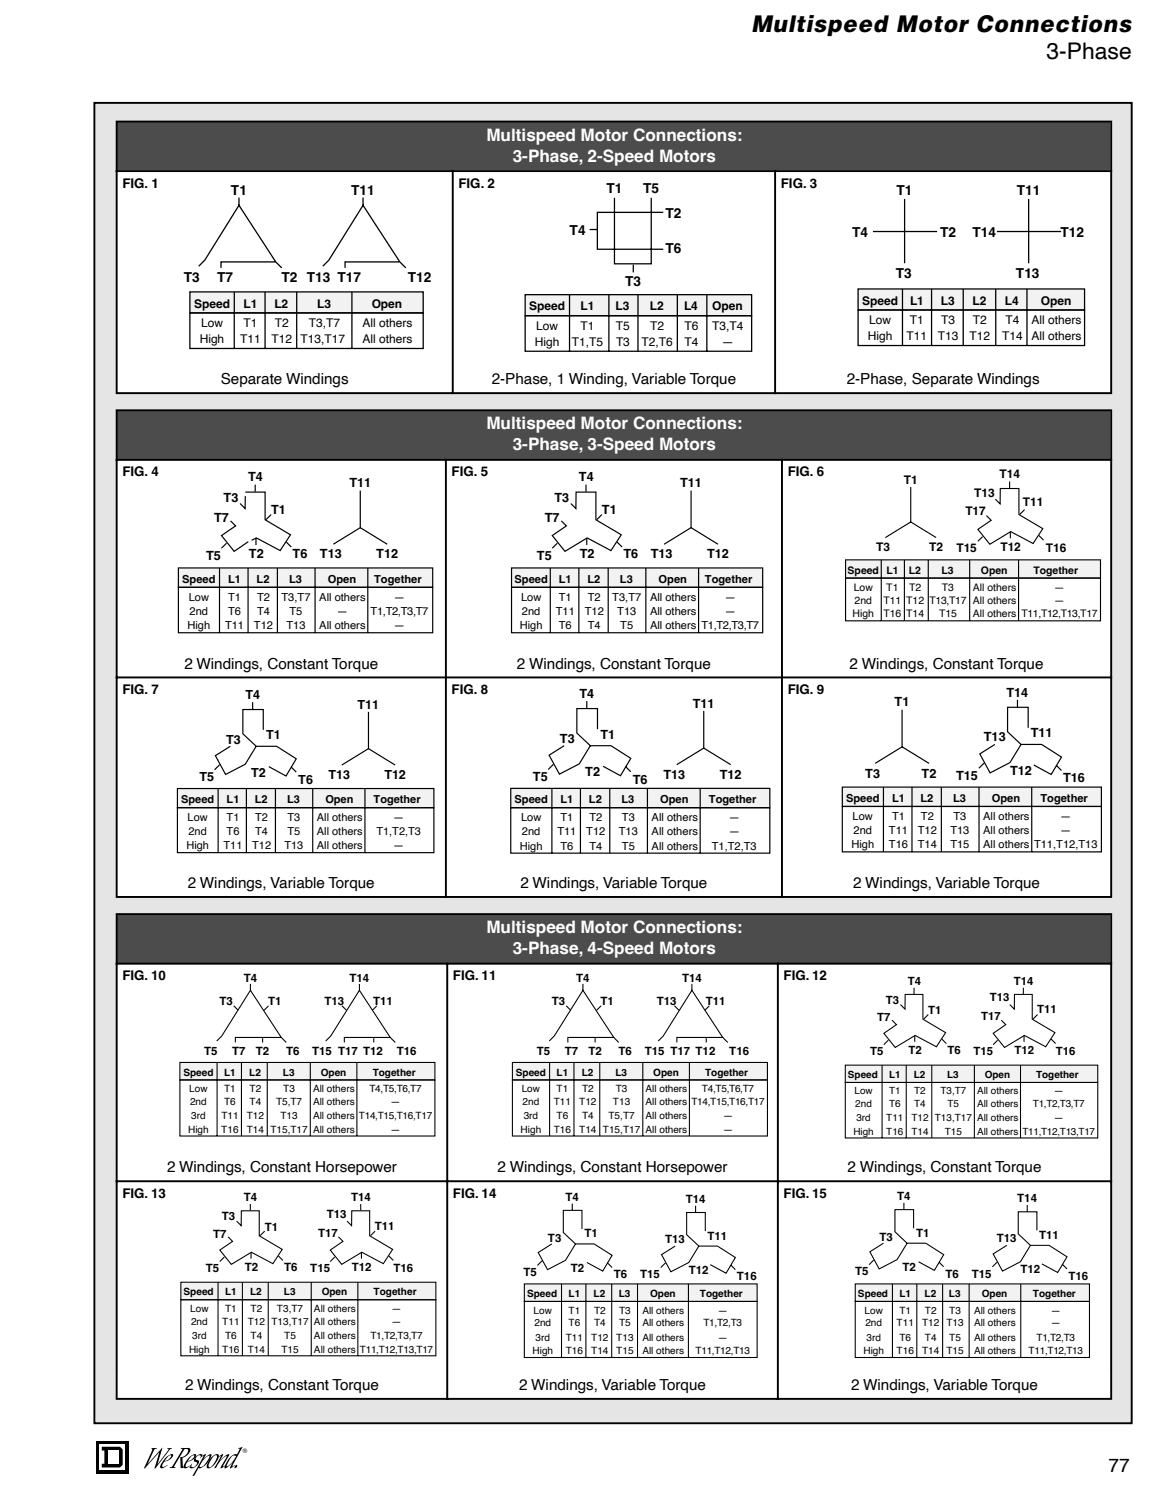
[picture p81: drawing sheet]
<svg xmlns="http://www.w3.org/2000/svg" width="216mm" height="279mm" viewBox="0 0 216 279" stroke-linecap="round" stroke-linejoin="round" font-family="sans-serif">
<defs><g id="words">
<text font-size="4.3" x="139.1" y="6">Multispeed Motor Connections</text>
<text font-size="4.2" x="193.8" y="10.9">3-Phase</text>
<text font-size="3.5" x="205.3" y="272.6">77</text>
<g font-size="3.2" fill="#fff">
<text x="90.1" y="26">Multispeed Motor Connections:</text>
<text x="94.9" y="29.9">3-Phase, 2-Speed Motors</text>
<text x="90.1" y="79.5">Multispeed Motor Connections:</text>
<text x="94.9" y="83.4">3-Phase, 3-Speed Motors</text>
<text x="90.1" y="172.8">Multispeed Motor Connections:</text>
<text x="94.9" y="176.7">3-Phase, 4-Speed Motors</text>
</g>
<g font-size="2.8">
<text x="40.9" y="71.1">Separate Windings</text>
<text x="91" y="71.1">2-Phase, 1 Winding, Variable Torque</text>
<text x="156.8" y="71.1">2-Phase, Separate Windings</text>
<text x="34.1" y="123.8">2 Windings, Constant Torque</text>
<text x="95.7" y="123.8">2 Windings, Constant Torque</text>
<text x="157.3" y="123.8">2 Windings, Constant Torque</text>
<text x="34.8" y="164.4">2 Windings, Variable Torque</text>
<text x="96.4" y="164.4">2 Windings, Variable Torque</text>
<text x="158" y="164.4">2 Windings, Variable Torque</text>
<text x="30.9" y="217.1">2 Windings, Constant Horsepower</text>
<text x="92.1" y="217.1">2 Windings, Constant Horsepower</text>
<text x="156.9" y="217.1">2 Windings, Constant Torque</text>
<text x="34.3" y="257.4">2 Windings, Constant Torque</text>
<text x="96.1" y="257.4">2 Windings, Variable Torque</text>
<text x="157.6" y="257.4">2 Windings, Variable Torque</text>
</g>
<g font-size="2.5">
<text x="22.7" y="34.7">FIG. 1</text>
<text x="84.9" y="34.7">FIG. 2</text>
<text x="112.3" y="35.8">T1</text>
<text x="119.1" y="35.8">T5</text>
<text x="144.6" y="34.7">FIG. 3</text>
<text x="42.8" y="36.1">T1</text>
<text x="65" y="36.1">T11</text>
<text x="123.2" y="40.4">T2</text>
<text x="166" y="36.2">T1</text>
<text x="188.3" y="36.2">T11</text>
<text x="105.5" y="43.6">T4</text>
<text x="123.2" y="46.8">T6</text>
<text x="157.8" y="43.8">T4</text>
<text x="174.1" y="44">T2</text>
<text x="180" y="43.8">T14</text>
<text x="196.4" y="44">T12</text>
<text x="34.1" y="52.3">T3</text>
<text x="40.2" y="52.3">T7</text>
<text x="52.1" y="52.3">T2 T13 T17</text>
<text x="75.5" y="52.3">T12</text>
<text x="115.8" y="53">T3</text>
<text x="165.9" y="51.4">T3</text>
<text x="188.1" y="51.4">T13</text>
<text x="22.7" y="88.2">FIG. 4</text>
<text x="83.6" y="88.2">FIG. 5</text>
<text x="145.8" y="88.2">FIG. 6</text>
<text x="22.7" y="128.5">FIG. 7</text>
<text x="83.6" y="128.5">FIG. 8</text>
<text x="145.8" y="128.5">FIG. 9</text>
<text x="22.7" y="181.5">FIG. 10</text>
<text x="83.9" y="181.5">FIG. 11</text>
<text x="145.1" y="181.5">FIG. 12</text>
<text x="22.7" y="221.8">FIG. 13</text>
<text x="83.9" y="221.8">FIG. 14</text>
<text x="145.1" y="221.8">FIG. 15</text>
</g>
<g font-size="2.3">
<text x="46" y="89.1">T4</text>
<text x="107.2" y="89.1">T4</text>
<text x="41.4" y="93">T3</text>
<text x="50.2" y="95.2">T1</text>
<text x="64.7" y="90.2">T11</text>
<text x="102.6" y="93">T3</text>
<text x="111.5" y="95.2">T1</text>
<text x="125.9" y="90.2">T11</text>
<text x="39.6" y="96.7">T7</text>
<text x="100.9" y="96.7">T7</text>
<text x="38.2" y="103.7">T5</text>
<text x="46.1" y="103.4">T2</text>
<text x="54.2" y="103.4">T6</text>
<text x="59.3" y="103.4">T13</text>
<text x="69.7" y="103.4">T12</text>
<text x="99.4" y="103.7">T5</text>
<text x="107.3" y="103.4">T2</text>
<text x="115.4" y="103.4">T6</text>
<text x="120.5" y="103.4">T13</text>
<text x="130.9" y="103.4">T12</text>
<text x="45.4" y="129.4">T4</text>
<text x="66.2" y="131.2">T11</text>
<text x="107.3" y="129.2">T4</text>
<text x="128.3" y="131">T11</text>
<text x="165.7" y="130.8">T1</text>
<text x="186.4" y="129">T14</text>
<text x="41.9" y="137.7">T3</text>
<text x="49.3" y="136.9">T1</text>
<text x="103.7" y="137.6">T3</text>
<text x="111.2" y="136.7">T1</text>
<text x="182.2" y="137.2">T13</text>
<text x="190.8" y="136.5">T11</text>
<text x="46.5" y="143.8">T2</text>
<text x="108.4" y="143.8">T2</text>
<text x="160.2" y="144">T3</text>
<text x="170.6" y="144">T2</text>
<text x="187" y="143.5">T12</text>
<text x="36.9" y="144.7">T5</text>
<text x="55.2" y="145.1">T6</text>
<text x="60.8" y="144.3">T13</text>
<text x="71.2" y="144.3">T12</text>
<text x="98.7" y="144.6">T5</text>
<text x="117.2" y="145.1">T6</text>
<text x="122.8" y="144.2">T13</text>
<text x="133.3" y="144.2">T12</text>
<text x="177" y="144.4">T15</text>
<text x="196.9" y="144.9">T16</text>
</g>
<g font-size="2.2">
<text x="35.9" y="57">Speed</text>
<text x="45.1" y="57">L1</text>
<text x="50.8" y="57">L2</text>
<text x="58.7" y="57">L3</text>
<text x="68.8" y="57">Open</text>
<text x="98" y="57.5">Speed</text>
<text x="107.5" y="57.5">L1</text>
<text x="114" y="57.5">L3</text>
<text x="120.3" y="57.5">L2</text>
<text x="126.7" y="57.5">L4</text>
<text x="131.8" y="57.5">Open</text>
<text x="159.7" y="56.4">Speed</text>
<text x="168.5" y="56.4">L1</text>
<text x="174.2" y="56.4">L3</text>
<text x="180.1" y="56.4">L2</text>
<text x="186.1" y="56.4">L4</text>
<text x="192.7" y="56.4">Open</text>
<text x="37" y="63.5">High</text>
<text x="37.2" y="60.6">Low</text>
<text x="44.5" y="63.5">T11</text>
<text x="45.1" y="60.6">T1</text>
<text x="50.3" y="63.5">T12</text>
<text x="50.9" y="60.6">T2</text>
<text x="55.7" y="63.5">T13,T17</text>
<text x="57.2" y="60.6">T3,T7</text>
<text x="67.1" y="60.6">All others</text>
<text x="67.1" y="63.5">All others</text>
<text x="99.1" y="64">High</text>
<text x="99.3" y="61.1">Low</text>
<text x="105.9" y="64">T1,T5</text>
<text x="107.5" y="61.1">T1</text>
<text x="114.1" y="61.1">T5</text>
<text x="114.1" y="64">T3</text>
<text x="118.8" y="64">T2,T6</text>
<text x="120.4" y="61.1">T2</text>
<text x="126.7" y="61.1">T6</text>
<text x="126.7" y="64">T4</text>
<text x="131.9" y="61.1">T3,T4</text>
<text x="133.7" y="64">—</text>
<text x="160.7" y="62.9">High</text>
<text x="160.9" y="60.1">Low</text>
<text x="167.9" y="62.9">T11</text>
<text x="168.5" y="60.1">T1</text>
<text x="173.7" y="62.9">T13</text>
<text x="174.3" y="60.1">T3</text>
<text x="179.5" y="62.9">T12</text>
<text x="180.1" y="60.1">T2</text>
<text x="185.5" y="62.9">T14</text>
<text x="186.2" y="60.1">T4</text>
<text x="191" y="60.1">All others</text>
<text x="191" y="62.9">All others</text>
<text x="167.3" y="89.6">T1</text>
<text x="185.1" y="88.5">T14</text>
<text x="178.7" y="95.4">T17</text>
<text x="180.4" y="92.1">T13</text>
<text x="189.4" y="93.7">T11</text>
<text x="162.2" y="102">T3</text>
<text x="172" y="102">T2</text>
<text x="177.1" y="102.3">T15</text>
<text x="185.2" y="102">T12</text>
<text x="193.7" y="102.1">T16</text>
</g>
<g font-size="2.1">
<text x="45.1" y="181.8">T4</text>
<text x="64.7" y="181.8">T14</text>
<text x="106.7" y="181.8">T4</text>
<text x="126.3" y="181.8">T14</text>
<text x="164" y="185.8">T3</text>
<text x="168.1" y="182.3">T4</text>
<text x="183.3" y="185.4">T13</text>
<text x="187.7" y="182.3">T14</text>
<text x="40.6" y="186.1">T3</text>
<text x="49.6" y="186.1">T1</text>
<text x="60.1" y="186.1">T13</text>
<text x="69.1" y="186.1">T11</text>
<text x="102.2" y="186.1">T3</text>
<text x="111.2" y="186.1">T1</text>
<text x="121.6" y="186.1">T13</text>
<text x="130.7" y="186.1">T11</text>
<text x="162.4" y="189.1">T7</text>
<text x="171.9" y="187.8">T1</text>
<text x="181.7" y="188.8">T17</text>
<text x="192.1" y="187.7">T11</text>
<text x="37.8" y="195.3">T5</text>
<text x="43" y="195.3">T7</text>
<text x="47.4" y="195.3">T2</text>
<text x="53" y="195.3">T6</text>
<text x="57.8" y="195.3">T15 T17 T12</text>
<text x="73.5" y="195.3">T16</text>
<text x="99.4" y="195.3">T5</text>
<text x="104.6" y="195.3">T7</text>
<text x="109" y="195.3">T2</text>
<text x="114.5" y="195.3">T6</text>
<text x="119.4" y="195.3">T15 T17 T12</text>
<text x="135" y="195.3">T16</text>
<text x="161.1" y="195.4">T5</text>
<text x="168.2" y="195.1">T2</text>
<text x="175.4" y="195.1">T6</text>
<text x="180.2" y="195.4">T15</text>
<text x="187.9" y="195.1">T12</text>
<text x="195.5" y="195.4">T16</text>
<text x="41.1" y="225.9">T3</text>
<text x="45.2" y="222.3">T4</text>
<text x="49" y="227.9">T1</text>
<text x="60.5" y="225.5">T13</text>
<text x="65" y="222.3">T14</text>
<text x="69.4" y="227.8">T11</text>
<text x="104.7" y="222.3">T4</text>
<text x="127" y="222.7">T14</text>
<text x="166.1" y="222.2">T4</text>
<text x="188.4" y="222.6">T14</text>
<text x="39.5" y="229.2">T7</text>
<text x="58.9" y="228.9">T17</text>
<text x="101.5" y="229.9">T3</text>
<text x="108.2" y="229.1">T1</text>
<text x="123.2" y="230.2">T13</text>
<text x="131" y="229.5">T11</text>
<text x="162.9" y="229.8">T3</text>
<text x="169.6" y="229">T1</text>
<text x="184.6" y="230.1">T13</text>
<text x="192.4" y="229.4">T11</text>
<text x="38.1" y="235.6">T5</text>
<text x="45.3" y="235.3">T2</text>
<text x="52.6" y="235.3">T6</text>
<text x="57.5" y="235.6">T15</text>
<text x="65.2" y="235.3">T12</text>
<text x="72.9" y="235.6">T16</text>
<text x="97" y="236.3">T5</text>
<text x="105.7" y="235.5">T2</text>
<text x="113.7" y="236.7">T6</text>
<text x="118.5" y="236.7">T15</text>
<text x="127.6" y="235.9">T12</text>
<text x="136.5" y="237.1">T16</text>
<text x="158.4" y="236.1">T5</text>
<text x="167.1" y="235.3">T2</text>
<text x="175.1" y="236.5">T6</text>
<text x="179.9" y="236.5">T15</text>
<text x="189" y="235.7">T12</text>
<text x="197.9" y="236.9">T16</text>
</g>
<g font-size="2">
<text x="33.7" y="107.9">Speed</text>
<text x="42.2" y="107.9">L1</text>
<text x="47.5" y="107.9">L2</text>
<text x="53.5" y="107.9">L3</text>
<text x="60.7" y="107.9">Open</text>
<text x="69.3" y="107.9">Together</text>
<text x="95.3" y="107.9">Speed</text>
<text x="103.5" y="107.9">L1</text>
<text x="108.8" y="107.9">L2</text>
<text x="114.8" y="107.9">L3</text>
<text x="122" y="107.9">Open</text>
<text x="130.5" y="107.9">Together</text>
<text x="34.9" y="111.2">Low</text>
<text x="35.1" y="113.9">2nd</text>
<text x="42.2" y="113.9">T6</text>
<text x="42.2" y="111.2">T1</text>
<text x="47.6" y="111.2">T2</text>
<text x="47.6" y="113.9">T4</text>
<text x="52.1" y="111.2">T3,T7</text>
<text x="53.6" y="113.9">T5</text>
<text x="59.1" y="111.2">All others</text>
<text x="62.4" y="113.9">—</text>
<text x="68.6" y="113.9">T1,T2,T3,T7</text>
<text x="72.9" y="111.2">—</text>
<text x="96.5" y="111.2">Low</text>
<text x="96.7" y="113.9">2nd</text>
<text x="102.9" y="113.9">T11</text>
<text x="103.5" y="111.2">T1</text>
<text x="108.3" y="113.9">T12</text>
<text x="108.8" y="111.2">T2</text>
<text x="113.4" y="111.2">T3,T7</text>
<text x="114.3" y="113.9">T13</text>
<text x="120.4" y="111.2">All others</text>
<text x="120.4" y="113.9">All others</text>
<text x="134.2" y="111.2">—</text>
<text x="134.2" y="113.9">—</text>
<text x="34.7" y="116.5">High</text>
<text x="41.7" y="116.5">T11</text>
<text x="47" y="116.5">T12</text>
<text x="53" y="116.5">T13</text>
<text x="59.1" y="116.5">All others</text>
<text x="72.9" y="116.5">—</text>
<text x="96.3" y="116.5">High</text>
<text x="103.5" y="116.5">T6</text>
<text x="108.8" y="116.5">T4</text>
<text x="114.9" y="116.5">T5</text>
<text x="120.4" y="116.5">All others</text>
<text x="129.9" y="116.5">T1,T2,T3,T7</text>
<text x="33.6" y="148.7">Speed</text>
<text x="42" y="148.7">L1</text>
<text x="47.2" y="148.7">L2</text>
<text x="53.2" y="148.7">L3</text>
<text x="60.2" y="148.7">Open</text>
<text x="69.2" y="148.7">Together</text>
<text x="95.3" y="148.7">Speed</text>
<text x="103.8" y="148.7">L1</text>
<text x="109.1" y="148.7">L2</text>
<text x="115.1" y="148.7">L3</text>
<text x="122.2" y="148.7">Open</text>
<text x="131.3" y="148.7">Together</text>
<text x="156.7" y="148.4">Speed</text>
<text x="165.2" y="148.4">L1</text>
<text x="170.5" y="148.4">L2</text>
<text x="176.5" y="148.4">L3</text>
<text x="183.6" y="148.4">Open</text>
<text x="192.7" y="148.4">Together</text>
<text x="34.7" y="152">Low</text>
<text x="34.9" y="154.6">2nd</text>
<text x="42" y="154.6">T6</text>
<text x="42" y="152">T1</text>
<text x="47.3" y="152">T2</text>
<text x="47.3" y="154.6">T4</text>
<text x="53.2" y="152">T3</text>
<text x="53.2" y="154.6">T5</text>
<text x="58.7" y="152">All others</text>
<text x="58.7" y="154.6">All others</text>
<text x="69.7" y="154.6">T1,T2,T3</text>
<text x="72.8" y="152">—</text>
<text x="96.5" y="152">Low</text>
<text x="96.7" y="154.7">2nd</text>
<text x="103.2" y="154.7">T11</text>
<text x="103.8" y="152">T1</text>
<text x="108.6" y="154.7">T12</text>
<text x="109.1" y="152">T2</text>
<text x="114.6" y="154.7">T13</text>
<text x="115.2" y="152">T3</text>
<text x="120.7" y="152">All others</text>
<text x="120.7" y="154.7">All others</text>
<text x="134.9" y="152">—</text>
<text x="134.9" y="154.7">—</text>
<text x="157.9" y="151.8">Low</text>
<text x="158" y="154.4">2nd</text>
<text x="164.6" y="154.4">T11</text>
<text x="165.2" y="151.8">T1</text>
<text x="170" y="154.4">T12</text>
<text x="170.5" y="151.8">T2</text>
<text x="176" y="154.4">T13</text>
<text x="176.5" y="151.8">T3</text>
<text x="182.1" y="151.8">All others</text>
<text x="182.1" y="154.4">All others</text>
<text x="196.3" y="151.8">—</text>
<text x="196.3" y="154.4">—</text>
<text x="34.5" y="157.2">High</text>
<text x="41.4" y="157.2">T11</text>
<text x="46.7" y="157.2">T12</text>
<text x="52.7" y="157.2">T13</text>
<text x="58.7" y="157.2">All others</text>
<text x="72.8" y="157.2">—</text>
<text x="96.3" y="157.3">High</text>
<text x="103.8" y="157.3">T6</text>
<text x="109.1" y="157.3">T4</text>
<text x="115.2" y="157.3">T5</text>
<text x="120.7" y="157.3">All others</text>
<text x="131.8" y="157.3">T1,T2,T3</text>
<text x="157.6" y="157.1">High</text>
<text x="164.6" y="157.1">T16</text>
<text x="170" y="157.1">T14</text>
<text x="176" y="157.1">T15</text>
<text x="182.1" y="157.1">All others T11,T12,T13</text>
</g>
<g font-size="1.9">
<text x="157" y="106.2">Speed</text>
<text x="164.1" y="106.2">L1</text>
<text x="168.3" y="106.2">L2</text>
<text x="174.3" y="106.2">L3</text>
<text x="181.6" y="106.2">Open</text>
<text x="191.4" y="106.2">Together</text>
<text x="158.1" y="109.4">Low</text>
<text x="158.2" y="111.8">2nd</text>
<text x="163.6" y="111.8">T11 T12</text>
<text x="164.1" y="109.4">T1</text>
<text x="168.3" y="109.4">T2</text>
<text x="172.1" y="111.8">T13,T17</text>
<text x="174.4" y="109.4">T3</text>
<text x="180.1" y="109.4">All others</text>
<text x="180.1" y="111.8">All others</text>
<text x="195.2" y="109.4">—</text>
<text x="195.2" y="111.8">—</text>
<text x="157.9" y="114.3">High</text>
<text x="163.6" y="114.3">T16 T14</text>
<text x="173.9" y="114.3">T15</text>
<text x="180.1" y="114.3">All others</text>
<text x="189.1" y="114.3">T11,T12,T13,T17</text>
<text x="34" y="199.2">Speed</text>
<text x="35" y="202.2">Low</text>
<text x="41.5" y="202.2">T1</text>
<text x="41.5" y="199.2">L1</text>
<text x="46.1" y="199.2">L2</text>
<text x="46.2" y="202.2">T2</text>
<text x="52.4" y="199.2">L3</text>
<text x="52.5" y="202.2">T3</text>
<text x="58" y="202.2">All others</text>
<text x="59.4" y="199.2">Open</text>
<text x="68.4" y="202.2">T4,T5,T6,T7</text>
<text x="69" y="199.2">Together</text>
<text x="95.5" y="199.2">Speed</text>
<text x="96.6" y="202.2">Low</text>
<text x="103.1" y="202.2">T1</text>
<text x="103.1" y="199.2">L1</text>
<text x="107.7" y="199.2">L2</text>
<text x="107.8" y="202.2">T2</text>
<text x="114" y="199.2">L3</text>
<text x="114" y="202.2">T3</text>
<text x="119.5" y="202.2">All others</text>
<text x="121" y="199.2">Open</text>
<text x="130" y="202.2">T4,T5,T6,T7</text>
<text x="130.6" y="199.2">Together</text>
<text x="34.8" y="209.7">High</text>
<text x="35.2" y="204.6">2nd</text>
<text x="35.4" y="207.2">3rd</text>
<text x="41" y="209.7">T16</text>
<text x="41" y="207.2">T11</text>
<text x="41.5" y="204.6">T6</text>
<text x="45.7" y="209.7">T14</text>
<text x="45.7" y="207.2">T12</text>
<text x="46.2" y="204.6">T4</text>
<text x="50.1" y="209.7">T15,T17</text>
<text x="51.1" y="204.6">T5,T7</text>
<text x="51.9" y="207.2">T13</text>
<text x="58" y="204.6">All others</text>
<text x="58" y="209.7">All others</text>
<text x="58" y="207.2">All others</text>
<text x="66.5" y="207.2">T14,T15,T16,T17</text>
<text x="72.3" y="204.6">—</text>
<text x="72.3" y="209.7">—</text>
<text x="96.4" y="209.7">High</text>
<text x="96.8" y="204.6">2nd</text>
<text x="97" y="207.2">3rd</text>
<text x="102.5" y="204.6">T11</text>
<text x="102.5" y="209.7">T16</text>
<text x="103.1" y="207.2">T6</text>
<text x="107.3" y="204.6">T12</text>
<text x="107.3" y="209.7">T14</text>
<text x="107.8" y="207.2">T4</text>
<text x="111.6" y="209.7">T15,T17</text>
<text x="112.7" y="207.2">T5,T7</text>
<text x="113.5" y="204.6">T13</text>
<text x="119.5" y="204.6">All others</text>
<text x="119.5" y="209.7">All others</text>
<text x="119.5" y="207.2">All others</text>
<text x="128" y="204.6">T14,T15,T16,T17</text>
<text x="133.9" y="209.7">—</text>
<text x="133.9" y="207.2">—</text>
<text x="34" y="239.9">Speed</text>
<text x="41.7" y="239.9">L1</text>
<text x="46.3" y="239.9">L2</text>
<text x="52.6" y="239.9">L3</text>
<text x="59.6" y="239.9">Open</text>
<text x="69.2" y="239.9">Together</text>
<text x="35.2" y="242.9">Low</text>
<text x="35.4" y="245.3">2nd</text>
<text x="41.2" y="245.3">T11</text>
<text x="41.7" y="242.9">T1</text>
<text x="45.9" y="245.3">T12</text>
<text x="46.4" y="242.9">T2</text>
<text x="50.3" y="245.3">T13,T17</text>
<text x="51.3" y="242.9">T3,T7</text>
<text x="58.1" y="242.9">All others</text>
<text x="58.1" y="245.3">All others</text>
<text x="72.5" y="242.9">—</text>
<text x="72.5" y="245.3">—</text>
<text x="97.6" y="240.2">Speed</text>
<text x="98.8" y="243.2">Low</text>
<text x="99" y="245.6">2nd</text>
<text x="105.3" y="243.2">T1</text>
<text x="105.3" y="240.2">L1</text>
<text x="105.3" y="245.6">T6</text>
<text x="109.9" y="240.2">L2</text>
<text x="110" y="243.2">T2</text>
<text x="110" y="245.6">T4</text>
<text x="114.6" y="240.2">L3</text>
<text x="114.6" y="243.2">T3</text>
<text x="114.6" y="245.6">T5</text>
<text x="118.9" y="243.2">All others</text>
<text x="118.9" y="245.6">All others</text>
<text x="120.4" y="240.2">Open</text>
<text x="129.6" y="240.2">Together</text>
<text x="130.3" y="245.6">T1,T2,T3</text>
<text x="132.9" y="243.2">—</text>
<text x="158.9" y="240.2">Speed</text>
<text x="160.1" y="243.2">Low</text>
<text x="160.2" y="245.6">2nd</text>
<text x="166" y="245.6">T11</text>
<text x="166.5" y="243.2">T1</text>
<text x="166.5" y="240.2">L1</text>
<text x="170.7" y="245.6">T12</text>
<text x="171.2" y="240.2">L2</text>
<text x="171.3" y="243.2">T2</text>
<text x="175.3" y="245.6">T13</text>
<text x="175.7" y="240.2">L3</text>
<text x="175.8" y="243.2">T3</text>
<text x="180.4" y="243.2">All others</text>
<text x="180.4" y="245.6">All others</text>
<text x="181.8" y="240.2">Open</text>
<text x="191.3" y="240.2">Together</text>
<text x="194.6" y="243.2">—</text>
<text x="194.6" y="245.6">—</text>
<text x="35" y="250.4">High</text>
<text x="35.6" y="247.9">3rd</text>
<text x="41.2" y="250.4">T16</text>
<text x="41.7" y="247.9">T6</text>
<text x="45.9" y="250.4">T14</text>
<text x="46.4" y="247.9">T4</text>
<text x="52.1" y="250.4">T15</text>
<text x="52.6" y="247.9">T5</text>
<text x="58.1" y="250.4">All others</text>
<text x="58.1" y="247.9">All others</text>
<text x="66.6" y="250.4">T11,T12,T13,T17</text>
<text x="68.6" y="247.9">T1,T2,T3,T7</text>
<text x="98.6" y="250.8">High</text>
<text x="99.2" y="248.2">3rd</text>
<text x="104.8" y="250.8">T16</text>
<text x="104.8" y="248.2">T11</text>
<text x="109.5" y="250.8">T14</text>
<text x="109.5" y="248.2">T12</text>
<text x="114.1" y="250.8">T15</text>
<text x="114.1" y="248.2">T13</text>
<text x="118.9" y="250.8">All others</text>
<text x="118.9" y="248.2">All others</text>
<text x="128.8" y="250.8">T11,T12,T13</text>
<text x="132.9" y="248.2">—</text>
<text x="159.9" y="250.8">High</text>
<text x="160.4" y="248.2">3rd</text>
<text x="166" y="250.8">T16</text>
<text x="166.5" y="248.2">T6</text>
<text x="170.7" y="250.8">T14</text>
<text x="171.3" y="248.2">T4</text>
<text x="175.3" y="250.8">T15</text>
<text x="175.8" y="248.2">T5</text>
<text x="180.3" y="250.8">All others</text>
<text x="180.4" y="248.2">All others</text>
<text x="190.5" y="250.8">T11,T12,T13</text>
<text x="191.9" y="248.2">T1,T2,T3</text>
</g>
<g font-size="1.8">
<text x="157" y="199.6">Speed</text>
<text x="158.2" y="202.6">Low</text>
<text x="164.6" y="199.6">L1</text>
<text x="164.6" y="202.6">T1</text>
<text x="169.2" y="199.6">L2</text>
<text x="169.3" y="202.6">T2</text>
<text x="174.1" y="202.6">T3,T7</text>
<text x="175.4" y="199.6">L3</text>
<text x="180.9" y="202.6">All others</text>
<text x="182.3" y="199.6">Open</text>
<text x="191.9" y="199.6">Together</text>
<text x="195.1" y="202.6">—</text>
<text x="158.4" y="205">2nd</text>
<text x="158.6" y="207.6">3rd</text>
<text x="164.1" y="207.6">T11</text>
<text x="164.6" y="205">T6</text>
<text x="168.8" y="207.6">T12</text>
<text x="169.3" y="205">T4</text>
<text x="173.1" y="207.6">T13,T17</text>
<text x="175.5" y="205">T5</text>
<text x="180.9" y="207.6">All others</text>
<text x="180.9" y="205">All others</text>
<text x="191.3" y="205">T1,T2,T3,T7</text>
<text x="195.1" y="207.6">—</text>
<text x="158" y="210.1">High</text>
<text x="164.1" y="210.1">T16</text>
<text x="168.8" y="210.1">T14</text>
<text x="175" y="210.1">T15</text>
<text x="180.9" y="210.1">All others</text>
<text x="189.3" y="210.1">T11,T12,T13,T17</text>
</g>
<text font-size="1.1" x="45" y="269">®</text>
</g></defs>
<path d="M28.1 268.1h1l-.6 .4-1.2 2.6 2.7-3-.8 3 1.9-2.6 .1-.2h-.3l.1-.2h.8l-.4 .3-2.6 3.5h-.2l.9-3-2.7 3h-.2l1.6-3.5-.2-.1zM30.7 269.8l1-.5h.3a1.62 1.62 0 0 1-1.6 1.4l-.4 .8 .4 .1 .6-.4v.1l-.8 .5h-.5a1.67 1.67 0 0 1 .6-1.5z" fill="#000"/>
<path d="M31.2 269.7l.3-.2h.2l-.5 .7-.7 .3z" fill="#fff"/>
<path d="M33.5 268.1h1.1a.49 .49 0 0 1 .7 .4 1.99 1.99 0 0 1-1.5 1.4l.1 1.6 .1 .2a.35 .35 0 0 1-.4 .1 .35 .35 0 0 1-.2-.5v-1.5a1.5 1.5 0 0 0 1.4-1.4l-.3-.1a.47 .47 0 0 0-.6 .4l-1.7 2.8v.1l.3 .1-.1 .1h-1l.5-.3 1.7-2.9 .2-.3-.3-.1zM35 269.8l.9-.5h.4a1.54 1.54 0 0 1-1.6 1.4l-.3 .9h.4l.6-.4v.1l-.9 .5h-.4a1.62 1.62 0 0 1 .5-1.5z" fill="#000"/>
<path d="M35.4 269.7l.3-.2h.3l-.5 .7-.7 .3z" fill="#fff"/>
<path d="M36.2 269.8l.1-.2a.96 .96 0 0 1 1.2-.2l-.3 .6h-.1l.1-.3-.1-.2a.66 .66 0 0 0-.8 .8l.5 .1a1.27 1.27 0 0 1-1.1 1.4l-.6-.1 .5-.7-.2 .5a.69 .69 0 0 0 .8 0 .69 .69 0 0 0 .3-.7l-.5-.2-.1-.2zM37.2 269.7l.9-.4-.5 .9 .6-.5a.78 .78 0 0 1 1-.3 3.2 3.2 0 0 1-2.3 2.5l-.1-.1-.8 1.4-.4 .1 2.1-3.7-.5 .2z" fill="#000"/>
<path d="M37.9 270l.8-.5a2.93 2.93 0 0 1-1.5 2.1l-.3-.1z" fill="#fff"/>
<path d="M39.1 269.9l.8-.6a.43 .43 0 0 1 .6 .2 2.92 2.92 0 0 1-1.9 2.4l-.3-.1a2.17 2.17 0 0 1 .8-1.9z" fill="#000"/>
<path d="M39.5 269.7l.2-.2a.29 .29 0 0 1 .3-.1 .29 .29 0 0 1 .2 .3 2.99 2.99 0 0 1-1.4 2l-.1-.1-.1-.4z" fill="#fff"/>
<path d="M40.4 269.7l.9-.4-.6 1.2a2.84 2.84 0 0 1 1.8-1.2l-1.2 2.2 .5-.2v.1l-.9 .5v-.4l1.1-1.9a3.6 3.6 0 0 0-2 2.2l-.3 .1 1.2-2.3-.5 .2zM44.1 268.1l.8-.2-1.9 3.6 .5-.2v.1a1.01 1.01 0 0 1-.9 .4l.5-1.1-1 1-.4 .2a3 3 0 0 1 1.5-2.5l.4-.2 .3 .1 .5-1v-.1h-.3z" fill="#000"/>
<path d="M42.8 269.8l.4-.3 .5 .1a3.9 3.9 0 0 1-1.7 1.9 3.1 3.1 0 0 1 .8-1.7z" fill="#fff"/>
<path d="M17.8 266.8h6v6h-6zM43.7 271.3l.1-.1a.37 .37 0 0 1 0 .5 .37 .37 0 0 1-.4 .1z" fill="#000"/>
<path d="M18.4 267.4h4.8v4.8h-4.8z" fill="#fff"/>
<path d="M18.8 267.9h3.4l.5 .5v2.8l-.5 .5h-3.4v-.7h.5v-2.4h-.5z" fill="#000"/>
<path d="M20.1 268.6h1.9v2.4h-1.9z" fill="#fff"/>
<path d="M17.5 19.1h192v244.4h-192z" fill="#e5e5e5"/>
<path d="M17.5 19.1h192v244.4h-192z" fill="none" stroke="#000" stroke-width=".35"/>
<path d="M21.8 22.7h183.8v8.8h-183.8z" fill="#4c4c4c"/>
<g fill="#fff">
<path d="M21.8 31.9h8.7v36h-8.7z"/>
<path d="M30.5 31.9h53.2v36h-53.2z"/>
<path d="M84 31.9h8.7v36h-8.7z"/>
<path d="M92.7 31.9h50.8v36h-50.8z"/>
<path d="M143.7 31.9h8.7v36h-8.7z"/>
<path d="M152.4 31.9h53.2v36h-53.2z"/>
<path d="M21.8 67.9h61.9v4.7h-61.9z"/>
<path d="M84 67.9h59.5v4.7h-59.5z"/>
<path d="M143.7 67.9h61.9v4.7h-61.9z"/>
</g>
<path d="M21.8 76.1h183.8v8.9h-183.8z" fill="#4c4c4c"/>
<g fill="#fff">
<path d="M21.8 85.3h8.7v35.2h-8.7z"/>
<path d="M30.5 85.3h51.9v35.2h-51.9z"/>
<path d="M82.7 85.3h8.8v35.2h-8.8z"/>
<path d="M91.5 85.3h53.3v35.2h-53.3z"/>
<path d="M145 85.3h8.7v35.2h-8.7z"/>
<path d="M153.7 85.3h51.9v35.2h-51.9z"/>
<path d="M21.8 120.5h60.6v4.8h-60.6z"/>
<path d="M82.7 120.5h62.1v4.8h-62.1z"/>
<path d="M145 120.5h60.6v4.8h-60.6z"/>
<path d="M21.8 125.6h8.7v35.5h-8.7z"/>
<path d="M30.5 125.6h51.9v35.5h-51.9z"/>
<path d="M82.7 125.6h8.8v35.5h-8.8z"/>
<path d="M91.5 125.6h53.3v35.5h-53.3z"/>
<path d="M145 125.6h8.7v35.5h-8.7z"/>
<path d="M153.7 125.6h51.9v35.5h-51.9z"/>
<path d="M21.8 161.1h60.6v4.8h-60.6z"/>
<path d="M82.7 161.1h62.1v4.8h-62.1z"/>
<path d="M145 161.1h60.6v4.8h-60.6z"/>
</g>
<path d="M21.8 169.4h183.8v8.8h-183.8z" fill="#4c4c4c"/>
<g fill="#fff">
<path d="M21.8 178.6h10v35.2h-10z"/>
<path d="M31.8 178.6h50.8v35.2h-50.8z"/>
<path d="M83 178.6h10v35.2h-10z"/>
<path d="M93 178.6h51v35.2h-51z"/>
<path d="M144.2 178.6h10v35.2h-10z"/>
<path d="M154.2 178.6h51.4v35.2h-51.4z"/>
<path d="M21.8 213.8h60.8v4.7h-60.8z"/>
<path d="M83 213.8h61v4.7h-61z"/>
<path d="M144.2 213.8h61.4v4.7h-61.4z"/>
<path d="M21.8 218.9h10v35.2h-10z"/>
<path d="M31.8 218.9h50.8v35.2h-50.8z"/>
<path d="M83 218.9h10v35.2h-10z"/>
<path d="M93 218.9h51v35.2h-51z"/>
<path d="M144.2 218.9h10v35.2h-10z"/>
<path d="M154.2 218.9h51.4v35.2h-51.4z"/>
<path d="M21.8 254.1h60.8v4.7h-60.8z"/>
<path d="M83 254.1h61v4.7h-61z"/>
<path d="M144.2 254.1h61.4v4.7h-61.4z"/>
</g>
<g fill="none" stroke="#000" stroke-width=".35">
<path d="M21.4 22.5h184.5M21.4 31.7h184.5M21.6 22.7v49.9M83.8 31.5v41.5M143.5 31.5v41.5M205.8 22.7v49.9M21.4 72.8h184.5M21.4 76h184.5M21.6 76.1v89.8M205.8 76.1v89.8M21.4 85.1h184.5M82.6 85v81.3"/>
<path d="M144.8 85v81.3M21.4 125.4h184.5M21.4 166.1h184.5M21.4 169.3h184.5M21.4 178.4h184.5M21.6 169.4v89.4M82.8 178.2v81M144 178.2v81M205.8 169.4v89.4M21.4 218.7h184.5M21.4 259h184.5"/>
</g>
<path d="M33.2 33h47.9v31.8h-47.9z" fill="#fff"/>
<path d="M35.2 54h43.2v3.9h-43.2z" fill="#f2f2f2" stroke="#000" stroke-width=".24"/>
<path d="M44.2 36.6v1.4M67.2 36.6v1.4M35.2 57.9h43.2v6.6h-43.2zM36.8 49.3l1.1-1.1 6.3-10.2 6.9 10.5h-10.2v1.1M43.4 54v10.5M49.1 54v10.5M51.2 48.6l1 1M54.9 54v10.5M59.8 49.3l1.1-1.1 6.3-10.2 6.8 10.5h-10.1v1.1M65.2 54v10.5M74.1 48.6l1 1" fill="none" stroke="#000" stroke-width=".24"/>
<path d="M95.6 33h45.1v32.3h-45.1z" fill="#fff"/>
<path d="M97.2 54.6h42v3.9h-42z" fill="#f2f2f2" stroke="#000" stroke-width=".24"/>
<path d="M113.8 36.6v12.2h6.8v-12.2M122.8 39.3h-12.2v6.8h12.2M97.2 58.5h42v6.5h-42zM105.5 54.6v10.4M109.2 42.5h1.4M112.7 54.6v10.4M117.3 49v1.4M118.1 54.6v10.4M125.4 54.6v10.4M130.9 54.6v10.4" fill="none" stroke="#000" stroke-width=".24"/>
<path d="M156.2 33h45.8v31.3h-45.8z" fill="#fff"/>
<path d="M158.9 53.5h41.9v3.9h-41.9z" fill="#f2f2f2" stroke="#000" stroke-width=".24"/>
<path d="M167.5 36.8v11.9M190.5 36.8v11.9M158.9 57.4h41.9v6.6h-41.9zM161.6 42.9h11.9M167.1 53.5v10.5M172.5 53.5v10.5M178.4 53.5v10.5M184.4 53.5v10.5M184.6 42.9h11.9M190.2 53.5v10.5" fill="none" stroke="#000" stroke-width=".24"/>
<path d="M31.8 86.5h49.4v31.9h-49.4z" fill="#fff"/>
<path d="M33 105.2h47.1v3.5h-47.1z" fill="#f2f2f2" stroke="#000" stroke-width=".22"/>
<g fill="none" stroke="#000" stroke-width=".22">
<path d="M42.7 96.4l.9 1-2.6 1.8 2.4 2.9 2.6-1.8M45.4 91.8v2.4l-.9-1M45.4 91.1h3.7v5.1l4.7 2.8-1.9 2.9-4.4-2.3-.9 .4M47.3 89.7v1.3M47.4 99.6v1.3M50.2 95.3l-.9 .9M66.7 90.8v6.9l-5 3.1M66.7 97.7l5 3.1M33 108.7h47.1v8.5h-47.1zM40.6 105.2v12M41.9 100.6l-.9 .9M45.9 105.2v12"/>
<path d="M51.4 105.2v12M53 100.4l.9 .9M58.3 105.2v12M68.1 105.2v12"/>
</g>
<path d="M93.4 86.5h49.4v31.9h-49.4z" fill="#fff"/>
<path d="M94.7 105.2h46.5v3.5h-46.5z" fill="#f2f2f2" stroke="#000" stroke-width=".22"/>
<g fill="none" stroke="#000" stroke-width=".22">
<path d="M105.7 93.2l.9 1 .1-3.1h3.6v5.1l4.7 2.8-1.9 2.9-4.4-2.3-4.1 2.5-2.3-2.9 2.6-1.8-1-1M108.5 89.7v1.3M108.6 99.6v1.3M111.5 95.3l-1 .9M128 90.8v6.9l-5 3.1M128 97.7l5 3.1M94.7 108.7h46.5v8.5h-46.5zM101.9 105.2v12M103.2 100.6l-.9 .9M107.2 105.2v12M112.6 105.2v12M114.2 100.4l1 .9"/>
<path d="M119.6 105.2v12M129.4 105.2v12"/>
</g>
<path d="M155.2 86.5h49.1v29.6h-49.1z" fill="#fff"/>
<path d="M156.6 103.7h47.2v3.3h-47.2z" fill="#f2f2f2" stroke="#000" stroke-width=".21"/>
<g fill="none" stroke="#000" stroke-width=".21">
<path d="M168.6 90.2v6.4l-4.7 2.9M168.6 96.6l4.7 2.9M181.9 99.4l-.8 .8M184.3 92.4l.9 .9v-2.8h3.5v4.8l4.4 2.6-1.8 2.7-4.2-2.2-3.8 2.4-2.2-2.8 2.4-1.7-.9-.8M186.9 89.1v1.3M187.1 98.4v1.3M189.7 94.4l-.9 .8M192.3 99.1l.9 .9M156.6 107h47.2v7.9h-47.2zM163.2 103.7v11.2M167.5 103.7v11.2M171.9 103.7v11.2"/>
<path d="M179.5 103.7v11.2M188.6 103.7v11.2"/>
</g>
<path d="M31.8 126.8h49.4v31.8h-49.4z" fill="#fff"/>
<path d="M42.6 138.2l-2.7 1.7 1.9 3.5 3.6-1.9 2-3.3M46.8 130v1.3M48.7 135.1v-3.7h-3.7v4.5l2.4 2.3h3.8l3.7 2.3-1.9 3.2-3.2-1.8M40.7 141.6l-1 .9M53.9 142l1 1" fill="none" stroke="#000" stroke-width=".22"/>
<path d="M32.8 146h47.5v3.5h-47.5z" fill="#f2f2f2" stroke="#000" stroke-width=".22"/>
<path d="M68.2 131.8v6.8l-4.9 3.1M68.2 138.6l5 3.1M32.8 149.5h47.5v8.4h-47.5zM40.4 146v11.9M45.6 146v11.9M51 146v11.9M57.9 146v11.9M67.6 146v11.9" fill="none" stroke="#000" stroke-width=".22"/>
<path d="M93.4 126.8h49.4v32.3h-49.4z" fill="#fff"/>
<path d="M104.5 138.1l-2.8 1.7 1.9 3.5 3.7-1.9 2-3.3M108.6 129.8v1.3M110.6 135v-3.8h-3.8v4.5l2.5 2.4h3.8l3.7 2.3-1.9 3.2-3.2-1.7M102.5 141.5l-1 1M115.9 142l.9 .9" fill="none" stroke="#000" stroke-width=".22"/>
<path d="M94.6 146h47.9v3.6h-47.9z" fill="#f2f2f2" stroke="#000" stroke-width=".22"/>
<path d="M130.3 131.6v6.9l-5 3.1M130.3 138.5l5 3.1M94.6 149.6h47.9v8.4h-47.9zM102.2 146v12M107.5 146v12M112.9 146v12M119.9 146v12M129.6 146v12" fill="none" stroke="#000" stroke-width=".22"/>
<path d="M155 126.8h49.4v32.3h-49.4z" fill="#fff"/>
<path d="M184.2 137.8l-2.8 1.8 1.9 3.5 3.7-1.9 2.1-3.4M188.4 129.6v1.3M190.4 134.8v-3.8h-3.8v4.5l2.5 2.3h3.8l3.6 2.4-1.9 3.2-3.2-1.8M182.2 141.3l-.9 .9M195.6 141.7l.9 1" fill="none" stroke="#000" stroke-width=".22"/>
<path d="M156 145.7h47.9v3.6h-47.9z" fill="#f2f2f2" stroke="#000" stroke-width=".22"/>
<path d="M167 131.4v6.9l-5 3M167 138.3l5 3M156 149.3h47.9v8.4h-47.9zM163.6 145.7v12M168.9 145.7v12M174.3 145.7v12M181.3 145.7v12M191 145.7v12" fill="none" stroke="#000" stroke-width=".22"/>
<path d="M32.6 179.8h49.4v31.9h-49.4z" fill="#fff"/>
<path d="M40.1 192.8l1-1 5.3-8.4 5.7 8.7h-8.5v.9M46.4 182.2v1.2M52.2 192.2l.8 .8M60.3 192.8l.9-1 5.3-8.4 5.8 8.7h-8.5v.9M66.5 182.2v1.2M72.3 192.2l.9 .8" fill="none" stroke="#000" stroke-width=".2"/>
<path d="M33.3 196.7h47.2v3.3h-47.2z" fill="#f2f2f2" stroke="#000" stroke-width=".2"/>
<path d="M33.3 200h47.2v10.3h-47.2zM40.2 196.7v13.6M43.3 186.2l.8 .9M44.7 196.7v13.6M48.6 192.2v.8M49.5 196.7v13.6M49.7 186.2l-.8 .9M57.5 196.8v13.5M63.3 186.2l.9 .9M66.1 196.7v13.6M69.2 192.2v.8M69.8 186.2l-.9 .9" fill="none" stroke="#000" stroke-width=".2"/>
<path d="M93.8 179.8h49.4v31.9h-49.4z" fill="#fff"/>
<path d="M101.7 192.8l.9-1 5.3-8.4 5.7 8.7h-8.5v.9M107.9 182.2v1.2M113.7 192.2l.9 .8M121.9 192.8l.9-1 5.3-8.4 5.7 8.7h-8.5v.9M128.1 182.2v1.2M133.9 192.2l.9 .8" fill="none" stroke="#000" stroke-width=".2"/>
<path d="M94.9 196.7h47.2v3.3h-47.2z" fill="#f2f2f2" stroke="#000" stroke-width=".2"/>
<path d="M94.9 200h47.2v10.3h-47.2zM101.8 196.7v13.6M104.8 186.2l.9 .9M106.3 196.7v13.6M110.2 192.2v.8M111.1 196.7v13.6M111.3 186.2l-.8 .9M119 196.7v13.6M124.9 186.2l.8 .9M127.7 196.7v13.6M130.8 192.2v.8M131.3 186.2l-.8 .9" fill="none" stroke="#000" stroke-width=".2"/>
<path d="M155.6 179.8h48.7v31.9h-48.7z" fill="#fff"/>
<path d="M156.5 197.2h46.8v3.2h-46.8z" fill="#f2f2f2" stroke="#000" stroke-width=".2"/>
<g fill="none" stroke="#000" stroke-width=".2">
<path d="M163.3 197.2v13.5M164.5 192.6l-.8 .8M166.7 186l.9 .8v-2.7h3.3v4.6l4.2 2.5-1.7 2.6-4-2.1-3.6 2.2-2.1-2.6 2.3-1.6-.8-.8M167.8 197.2v13.5M169.2 182.9v1.2M169.4 191.7v1.2M171.9 187.8l-.9 .9M172.5 197.2v13.5M174.4 192.4l.8 .8M180.4 197.2v13.5M184.7 192.6l-.8 .8M187 186l.8 .8v-2.7h3.3v4.6l4.2 2.5-1.7 2.6-3.9-2.1-3.7 2.2-2.1-2.6 2.3-1.6-.8-.8"/>
<path d="M189 197.2v13.5M189.5 182.9v1.2M189.6 191.7v1.2M192.1 187.8l-.8 .9M194.6 192.4l.9 .8M156.5 200.4h46.8v10.3h-46.8z"/>
</g>
<path d="M32.6 220.1h49.4v31.9h-49.4z" fill="#fff"/>
<path d="M33.5 237.4h47.2v3.3h-47.2z" fill="#f2f2f2" stroke="#000" stroke-width=".2"/>
<g fill="none" stroke="#000" stroke-width=".2">
<path d="M40.4 237.4v13.6M41.5 232.7l-.8 .9M43.8 226.1l.9 .8v-2.7h3.3v4.6l4.3 2.5-1.8 2.7-4-2.1-3.7 2.2-2.1-2.6 2.4-1.7-.9-.8M44.9 237.4v13.6M46.3 222.9v1.2M46.5 231.9v1.1M49 227.9l-.8 .9M49.7 237.4v13.6M51.5 232.5l.9 .9M57.6 237.4v13.6M62 232.7l-.9 .9M64.3 226.1l.8 .8v-2.7h3.4v4.6l4.2 2.5-1.7 2.7-4-2.1-3.7 2.2-2.1-2.6 2.3-1.7-.8-.8"/>
<path d="M66.3 237.4v13.6M66.8 222.9v1.2M66.9 231.9v1.1M69.5 227.9l-.9 .9M72 232.5l.8 .9M33.5 240.7h47.2v10.3h-47.2z"/>
</g>
<path d="M95.8 220.1h45.4v31.5h-45.4z" fill="#fff"/>
<path d="M97.1 237.7h43.1v3.3h-43.1z" fill="#f2f2f2" stroke="#000" stroke-width=".2"/>
<g fill="none" stroke="#000" stroke-width=".2">
<path d="M100.4 233.5l-.9 .8M102.2 230.3l-2.5 1.6 1.7 3.2 3.3-1.7 1.9-3.1M104 237.7v13.6M106 222.8v1.2M107.8 227.5v-3.4h-3.5v4.1l2.3 2.1h3.4l3.3 2.1-1.7 2.9-2.9-1.5M108.5 237.7v13.6M112.5 233.8l.8 .9M113.3 237.7v13.6M118 237.7v13.6M123.2 233.9l-.8 .8M125 230.7l-2.5 1.6 1.7 3.2 3.3-1.7 1.9-3.1M127.5 237.7v13.6"/>
<path d="M128.8 223.2v1.2M130.6 227.9v-3.4h-3.5v4.1l2.3 2.1h3.4l3.4 2.1-1.8 2.9-2.9-1.5M135.3 234.2l.9 .9M97.1 241h43.1v10.3h-43.1z"/>
</g>
<path d="M157.3 220.1h45.4v31.5h-45.4z" fill="#fff"/>
<path d="M158.4 237.7h43.3v3.3h-43.3z" fill="#f2f2f2" stroke="#000" stroke-width=".2"/>
<g fill="none" stroke="#000" stroke-width=".2">
<path d="M161.8 233.3l-.9 .9M163.6 230.2l-2.5 1.6 1.7 3.1 3.3-1.7 1.9-3M165.2 237.7v13.6M167.4 222.7v1.2M169.2 227.4v-3.4h-3.5v4.1l2.3 2.1h3.4l3.3 2.1-1.7 2.9-2.9-1.6M169.8 237.7v13.6M173.9 233.7l.8 .9M174.5 237.7v13.6M179.5 237.7v13.6M184.6 233.7l-.8 .9M186.4 230.6l-2.5 1.6 1.7 3.1 3.3-1.7 1.9-3M189 237.7v13.6"/>
<path d="M190.2 223.1v1.2M192 227.8v-3.4h-3.5v4.1l2.3 2.1h3.5l3.3 2.1-1.8 2.9-2.9-1.6M196.7 234.1l.9 .8M158.4 241h43.3v10.3h-43.3z"/>
</g>
<use href="#words"/>
</svg>
